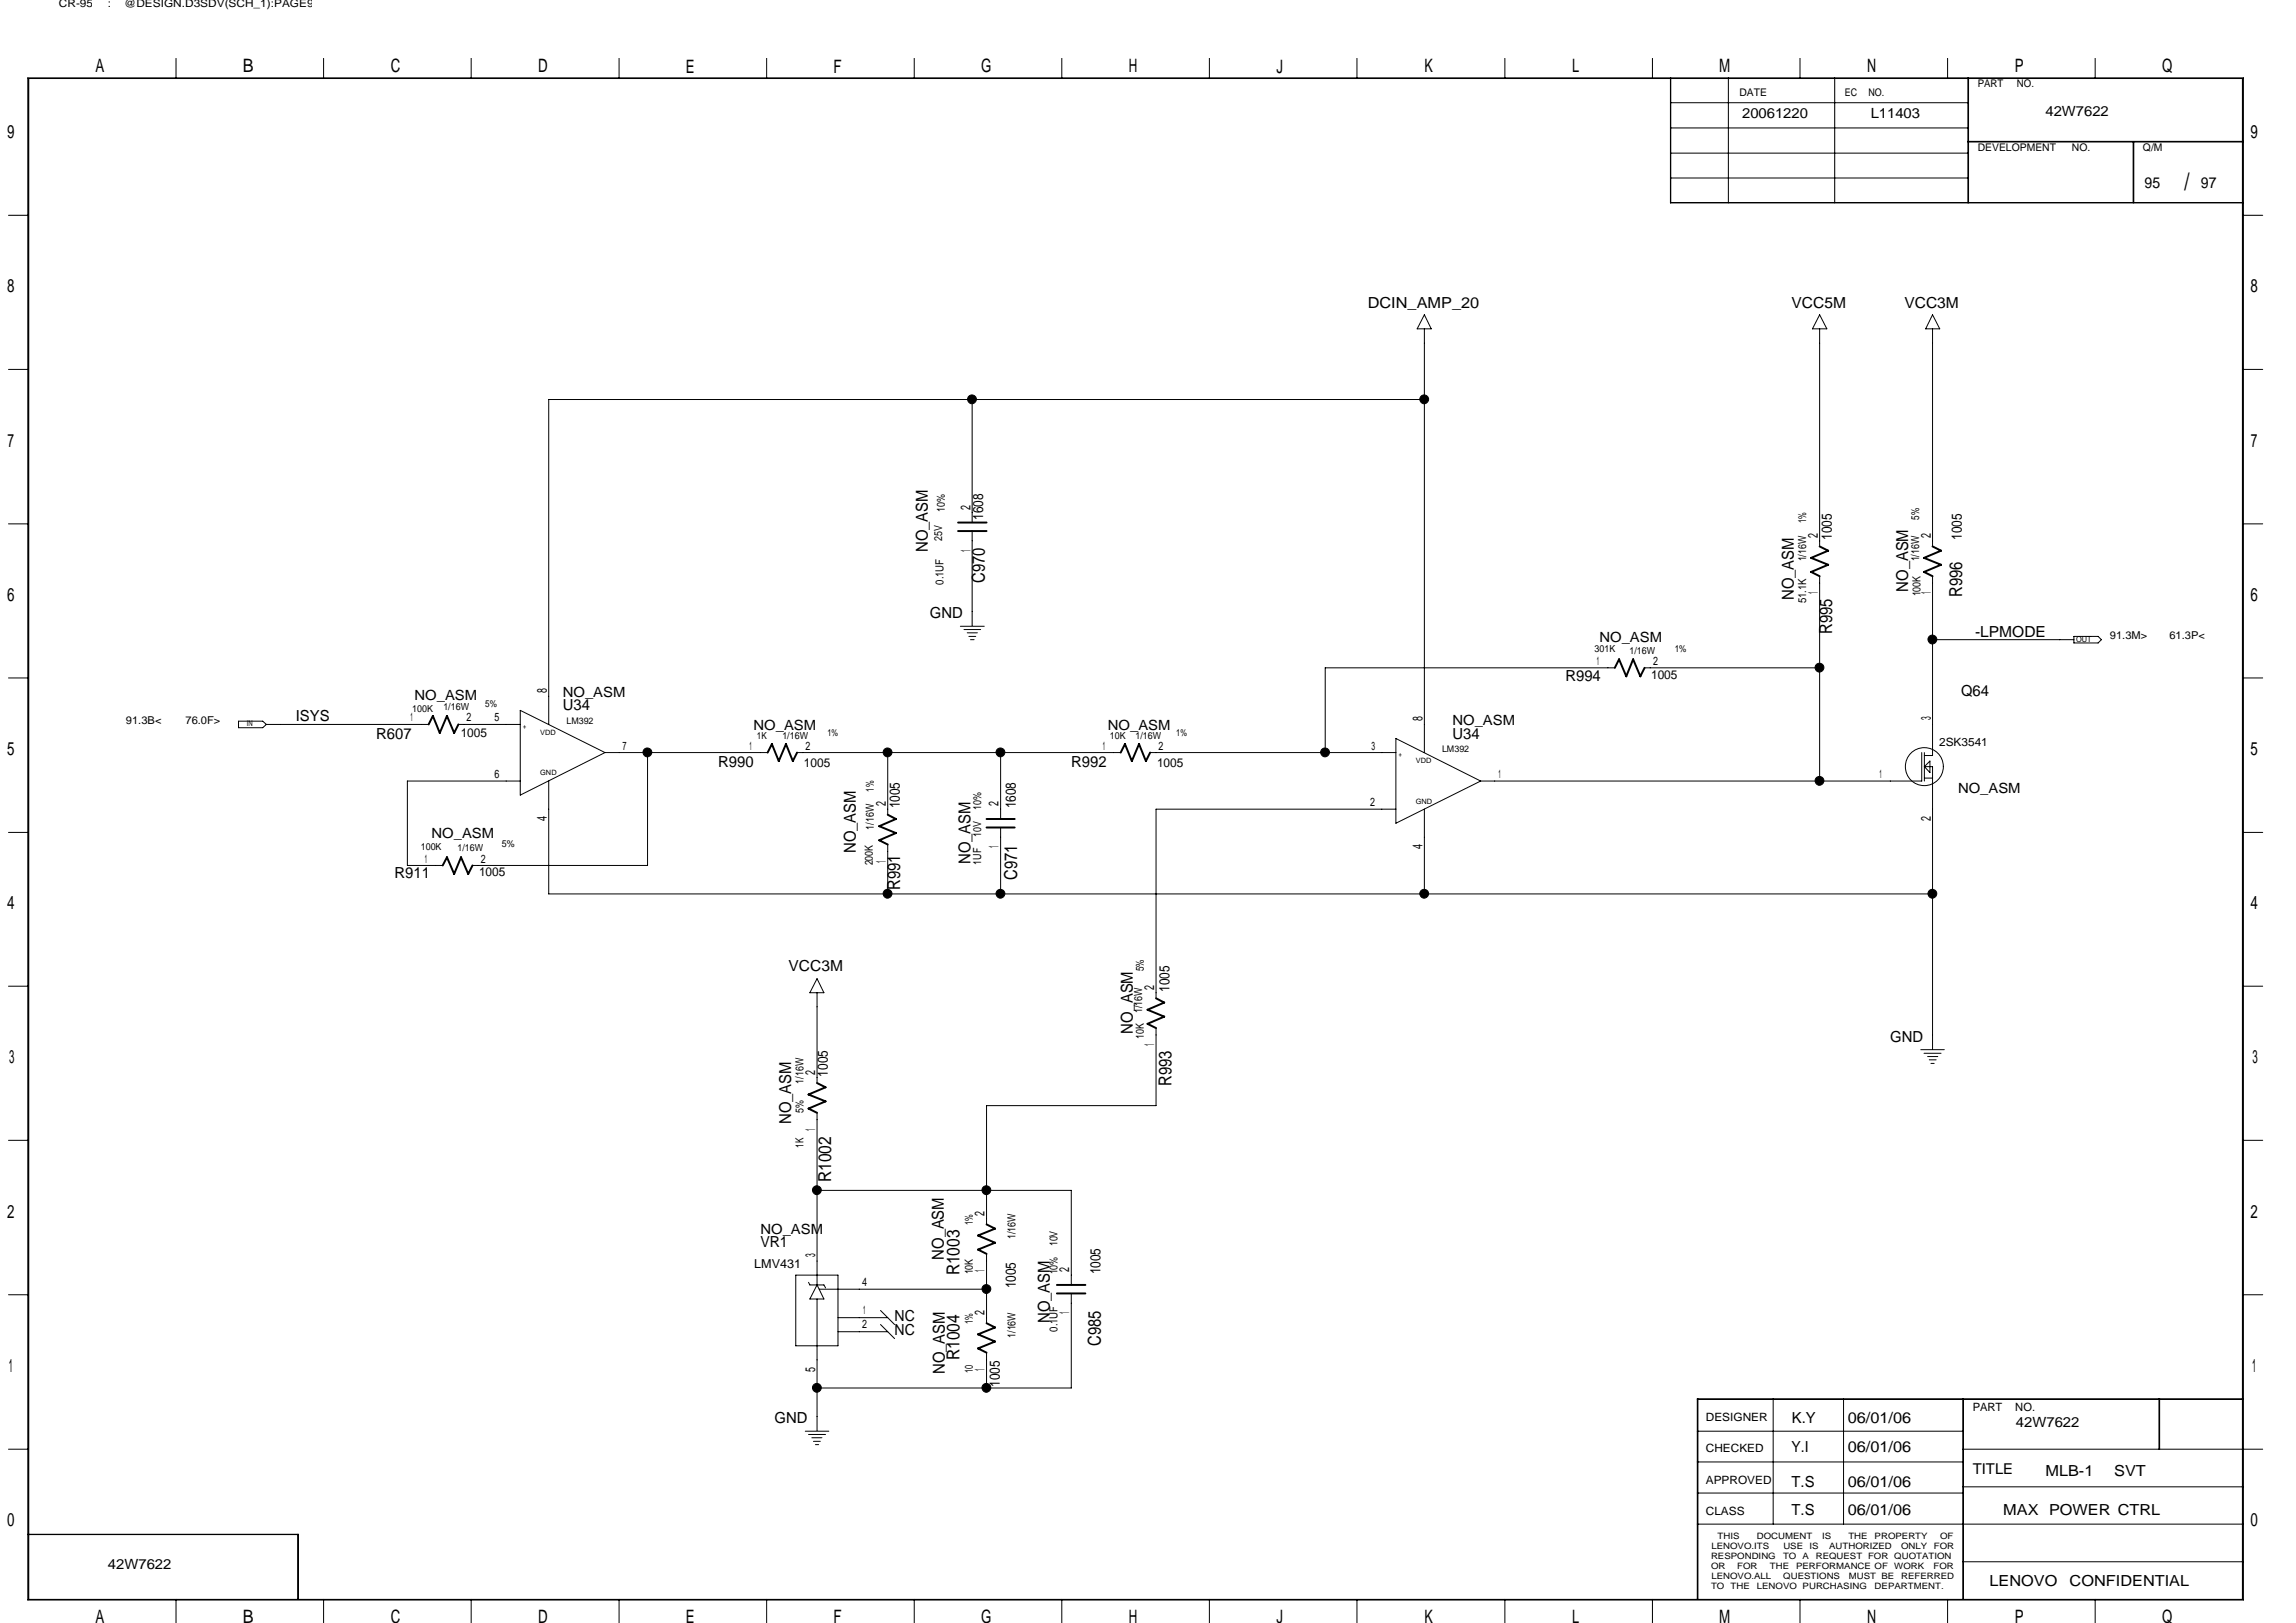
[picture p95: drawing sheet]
<svg xmlns="http://www.w3.org/2000/svg" width="297mm" height="210mm" viewBox="0 0 297 210" stroke-linecap="round" stroke-linejoin="round" font-family="sans-serif">
<defs><g id="words">
<text font-size="3.1" x="282.6" y="24.6">/</text>
<g font-size="2.4">
<text x="12.4" y="9.4">A</text>
<text x="31.4" y="9.4">B</text>
<text x="50.5" y="9.4">C</text>
<text x="69.6" y="9.4">D</text>
<text x="88.7" y="9.4">E</text>
<text x="107.8" y="9.4">F</text>
<text x="127" y="9.4">G</text>
<text x="146" y="9.4">H</text>
<text x="165.1" y="9.4">J</text>
<text x="184.3" y="9.4">K</text>
<text x="203.4" y="9.4">L</text>
<text x="222.4" y="9.4">M</text>
<text x="241.6" y="9.4">N</text>
<text x="260.6" y="9.4">P</text>
<text x="279.7" y="9.4">Q</text>
<text x=".9" y="17.9">9</text>
<text x="291.2" y="17.9">9</text>
<text x=".9" y="37.8">8</text>
<text x="291.2" y="37.8">8</text>
<text x="1" y="57.8">7</text>
<text x="291.2" y="57.8">7</text>
<text x=".9" y="77.8">6</text>
<text x="291.2" y="77.8">6</text>
<text x=".9" y="97.7">5</text>
<text x="291.2" y="97.7">5</text>
<text x=".9" y="117.6">4</text>
<text x="291.2" y="117.6">4</text>
<text x="1.2" y="137.6">3</text>
<text x="291.4" y="137.6">3</text>
<text x=".9" y="157.5">2</text>
<text x="291.2" y="157.5">2</text>
<text x="1.1" y="177.5">1</text>
<text x="291.4" y="177.5">1</text>
<text x=".9" y="197.4">0</text>
<text x="291.2" y="197.4">0</text>
<text x="12.4" y="210">A</text>
<text x="31.4" y="210">B</text>
<text x="50.5" y="210">C</text>
<text x="69.6" y="210">D</text>
<text x="127" y="210">G</text>
<text x="146" y="210">H</text>
<text x="184.3" y="210">K</text>
<text x="203.4" y="210">L</text>
<text x="222.4" y="210">M</text>
<text x="241.6" y="210">N</text>
<text x="260.6" y="210">P</text>
<text x="279.7" y="210">Q</text>
<text x="88.7" y="210">E</text>
<text x="107.8" y="210">F</text>
<text x="165.1" y="210">J</text>
</g>
<g font-size="2.3">
<text x="127.4" y="75.4" transform="rotate(-90 127.4 75.4)">C970</text>
<text x="253.9" y="77.3" transform="rotate(-90 253.9 77.3)">R996</text>
<text x="237" y="82" transform="rotate(-90 237 82)">R995</text>
<text x="131.6" y="113.8" transform="rotate(-90 131.6 113.8)">C971</text>
<text x="116.5" y="115.1" transform="rotate(-90 116.5 115.1)">R991</text>
<text x="151.5" y="140.5" transform="rotate(-90 151.5 140.5)">R993</text>
<text x="107.5" y="152.9" transform="rotate(-90 107.5 152.9)">R1002</text>
<text x="124.1" y="165" transform="rotate(-90 124.1 165)">R1003</text>
<text x="124.1" y="175.9" transform="rotate(-90 124.1 175.9)">R1004</text>
<text x="142.4" y="174.1" transform="rotate(-90 142.4 174.1)">C985</text>
</g>
<g font-size="2.1">
<text x="120.1" y="71.4" transform="rotate(-90 120.1 71.4)">NO_ASM</text>
<text x="232.1" y="77.6" transform="rotate(-90 232.1 77.6)">NO_ASM</text>
<text x="246.9" y="76.5" transform="rotate(-90 246.9 76.5)">NO_ASM</text>
<text x="110.7" y="110.4" transform="rotate(-90 110.7 110.4)">NO_ASM</text>
<text x="125.6" y="111.8" transform="rotate(-90 125.6 111.8)">NO_ASM</text>
<text x="146.6" y="133.7" transform="rotate(-90 146.6 133.7)">NO_ASM</text>
<text x="102.4" y="145.4" transform="rotate(-90 102.4 145.4)">NO_ASM</text>
<text x="122.1" y="163" transform="rotate(-90 122.1 163)">NO_ASM</text>
<text x="135.8" y="171.2" transform="rotate(-90 135.8 171.2)">NO_ASM</text>
<text x="122.3" y="177.8" transform="rotate(-90 122.3 177.8)">NO_ASM</text>
</g>
<g font-size="2">
<text x="277.4" y="24.3">95</text>
<text x="284.7" y="24.3">97</text>
<text x="176.9" y="39.8">DCIN_AMP_20</text>
<text x="231.8" y="39.8">VCC5M</text>
<text x="246.4" y="39.8">VCC3M</text>
<text x="120.3" y="80">GND</text>
<text x="255.5" y="82.4">-LPMODE</text>
<text x="202.5" y="88.1">R994</text>
<text x="38.3" y="93.3">ISYS</text>
<text x="48.7" y="95.5">R607</text>
<text x="72.8" y="91.9">U34</text>
<text x="187.9" y="95.5">U34</text>
<text x="253.7" y="90.1">Q64</text>
<text x="92.9" y="99.2">R990</text>
<text x="138.6" y="99.2">R992</text>
<text x="51.1" y="113.6">R911</text>
<text x="102" y="125.7">VCC3M</text>
<text x="244.6" y="134.8">GND</text>
<text x="98.4" y="161.3">VR1</text>
<text x="115.7" y="172.7">NC</text>
<text x="115.7" y="170.9">NC</text>
<text x="100.2" y="184.1">GND</text>
<text x="231.8" y="184.1">K.Y</text>
<text x="239.1" y="184.1">06/01/06</text>
<text x="231.8" y="187.8">Y.I</text>
<text x="239.1" y="187.8">06/01/06</text>
<text x="264.6" y="190.9">MLB-1</text>
<text x="273.5" y="190.9">SVT</text>
<text x="231.8" y="196">T.S</text>
<text x="231.8" y="192.4">T.S</text>
<text x="239.1" y="196">06/01/06</text>
<text x="239.1" y="192.4">06/01/06</text>
<text x="259.2" y="196">MAX POWER CTRL</text>
<text x="257.4" y="205.2">LENOVO</text>
<text x="267.8" y="205.2">CONFIDENTIAL</text>
</g>
<g font-size="1.9">
<text x="127.2" y="67.3" transform="rotate(-90 127.2 67.3)">1608</text>
<text x="237" y="69.8" transform="rotate(-90 237 69.8)">1005</text>
<text x="253.8" y="69.8" transform="rotate(-90 253.8 69.8)">1005</text>
<text x="116.4" y="104.6" transform="rotate(-90 116.4 104.6)">1005</text>
<text x="131.4" y="104.6" transform="rotate(-90 131.4 104.6)">1608</text>
<text x="151.3" y="128.3" transform="rotate(-90 151.3 128.3)">1005</text>
<text x="107.1" y="139.3" transform="rotate(-90 107.1 139.3)">1005</text>
<text x="131.4" y="166.7" transform="rotate(-90 131.4 166.7)">1005</text>
<text x="142.4" y="164.8" transform="rotate(-90 142.4 164.8)">1005</text>
<text x="129.4" y="179.5" transform="rotate(-90 129.4 179.5)">1005</text>
<text x="255.2" y="190.7">TITLE</text>
</g>
<g font-size="1.8">
<text x="225.4" y="15.3">20061220</text>
<text x="242" y="15.3">L11403</text>
<text x="264.6" y="14.9">42W7622</text>
<text x="125.6" y="66" transform="rotate(-90 125.6 66)">2</text>
<text x="125.6" y="71.4" transform="rotate(-90 125.6 71.4)">1</text>
<text x="235.2" y="69.6" transform="rotate(-90 235.2 69.6)">2</text>
<text x="249.8" y="69.6" transform="rotate(-90 249.8 69.6)">2</text>
<text x="235.2" y="76.9" transform="rotate(-90 235.2 76.9)">1</text>
<text x="249.8" y="76.9" transform="rotate(-90 249.8 76.9)">1</text>
<text x="206.9" y="83.1">NO_ASM</text>
<text x="70.7" y="89.7" transform="rotate(-90 70.7 89.7)">8</text>
<text x="53.6" y="90.6">NO_ASM</text>
<text x="72.8" y="90.2">NO_ASM</text>
<text x="97.5" y="94.4">NO_ASM</text>
<text x="143.3" y="94.4">NO_ASM</text>
<text x="184" y="93.3" transform="rotate(-90 184 93.3)">8</text>
<text x="187.9" y="93.9">NO_ASM</text>
<text x="249.8" y="93.2" transform="rotate(-90 249.8 93.2)">3</text>
<text x="70.7" y="106.2" transform="rotate(-90 70.7 106.2)">4</text>
<text x="114.6" y="104.3" transform="rotate(-90 114.6 104.3)">2</text>
<text x="129.2" y="104.3" transform="rotate(-90 129.2 104.3)">2</text>
<text x="249.8" y="106.2" transform="rotate(-90 249.8 106.2)">2</text>
<text x="253.3" y="102.6">NO_ASM</text>
<text x="55.8" y="108.5">NO_ASM</text>
<text x="114.6" y="111.6" transform="rotate(-90 114.6 111.6)">1</text>
<text x="129.2" y="109.7" transform="rotate(-90 129.2 109.7)">1</text>
<text x="184" y="109.9" transform="rotate(-90 184 109.9)">4</text>
<text x="149.3" y="128.1" transform="rotate(-90 149.3 128.1)">2</text>
<text x="149.3" y="135.3" transform="rotate(-90 149.3 135.3)">1</text>
<text x="105.4" y="139" transform="rotate(-90 105.4 139)">2</text>
<text x="105.4" y="146.3" transform="rotate(-90 105.4 146.3)">1</text>
<text x="98.4" y="159.6">NO_ASM</text>
<text x="127.4" y="157.3" transform="rotate(-90 127.4 157.3)">2</text>
<text x="105.4" y="162.6" transform="rotate(-90 105.4 162.6)">3</text>
<text x="127.4" y="164.5" transform="rotate(-90 127.4 164.5)">1</text>
<text x="138.3" y="164.6" transform="rotate(-90 138.3 164.6)">2</text>
<text x="127.4" y="170.1" transform="rotate(-90 127.4 170.1)">2</text>
<text x="138.3" y="170.1" transform="rotate(-90 138.3 170.1)">1</text>
<text x="105.4" y="177.5" transform="rotate(-90 105.4 177.5)">5</text>
<text x="127.4" y="177.3" transform="rotate(-90 127.4 177.3)">1</text>
<text x="260.8" y="184.7">42W7622</text>
<text x="14" y="202.9">42W7622</text>
</g>
<g font-size="1.6">
<text x="213.6" y="87.9">1005</text>
<text x="59.6" y="95.4">1005</text>
<text x="104" y="99.2">1005</text>
<text x="149.7" y="99.2">1005</text>
<text x="62" y="113.3">1005</text>
<text x="97.6" y="164">LMV431</text>
</g>
<g font-size="1.5">
<text x="206.6" y="86">1</text>
<text x="213.9" y="86">2</text>
<text x="53.1" y="93.3">1</text>
<text x="60.4" y="93.3">2</text>
<text x="64" y="93.3">5</text>
<text x="64" y="100.6">6</text>
<text x="80.5" y="97">7</text>
<text x="97" y="97">1</text>
<text x="104.2" y="97">2</text>
<text x="142.7" y="97">1</text>
<text x="149.9" y="97">2</text>
<text x="177.4" y="97">3</text>
<text x="193.9" y="100.6">1</text>
<text x="243.2" y="100.6">1</text>
<text x="250.9" y="96.5">2SK3541</text>
<text x="177.2" y="104.3">2</text>
<text x="54.9" y="111.6">1</text>
<text x="62.2" y="111.6">2</text>
<text x="111.5" y="166.4">4</text>
<text x="111.5" y="171.9">2</text>
<text x="111.7" y="170.1">1</text>
<text x="220.7" y="183.9">DESIGNER</text>
<text x="255.2" y="182.6">PART</text>
<text x="260.7" y="182.6">NO.</text>
<text x="220.7" y="191.9">APPROVED</text>
<text x="220.7" y="187.9">CHECKED</text>
<text x="220.7" y="196">CLASS</text>
</g>
<g font-size="1.4">
<text x="7.6" y=".9">CR-95</text>
<text x="14" y=".9">:</text>
<text x="16.1" y=".9">@DESIGN.D3SDV(SCH_1):PAGE9</text>
<text x="255.9" y="11.3">PART</text>
<text x="260.9" y="11.3">NO.</text>
<text x="225" y="12.4">DATE</text>
<text x="238.7" y="12.4">EC</text>
<text x="241.7" y="12.4">NO.</text>
<text x="255.9" y="19.6">DEVELOPMENT</text>
<text x="268.1" y="19.6">NO.</text>
<text x="277.2" y="19.6">Q/M</text>
<text x="121.9" y="70" transform="rotate(-90 121.9 70)">25V</text>
<text x="122.2" y="66.3" transform="rotate(-90 122.2 66.3)">10%</text>
<text x="233.7" y="67.7" transform="rotate(-90 233.7 67.7)">1%</text>
<text x="248.3" y="67.2" transform="rotate(-90 248.3 67.2)">5%</text>
<text x="122" y="75.6" transform="rotate(-90 122 75.6)">0.1UF</text>
<text x="233.7" y="72.6" transform="rotate(-90 233.7 72.6)">1/16W</text>
<text x="248.3" y="72.6" transform="rotate(-90 248.3 72.6)">1/16W</text>
<text x="248.5" y="77.2" transform="rotate(-90 248.5 77.2)">100K</text>
<text x="233.7" y="78" transform="rotate(-90 233.7 78)">51.1K</text>
<text x="273" y="82.7">91.3M&gt;</text>
<text x="280.7" y="82.7">61.3P&lt;</text>
<text x="16.3" y="93.7">91.3B&lt;</text>
<text x="24" y="93.7">76.0F&gt;</text>
<text x="113.1" y="107.4" transform="rotate(-90 113.1 107.4)">1/16W</text>
<text x="113.1" y="102.4" transform="rotate(-90 113.1 102.4)">1%</text>
<text x="127" y="104.8" transform="rotate(-90 127 104.8)">10%</text>
<text x="112.9" y="112" transform="rotate(-90 112.9 112)">200K</text>
<text x="127" y="111.9" transform="rotate(-90 127 111.9)">1UF</text>
<text x="127" y="108.2" transform="rotate(-90 127 108.2)">10V</text>
<text x="148" y="125.7" transform="rotate(-90 148 125.7)">5%</text>
<text x="147.8" y="131.1" transform="rotate(-90 147.8 131.1)">1/16W</text>
<text x="148" y="134.4" transform="rotate(-90 148 134.4)">10K</text>
<text x="104" y="144" transform="rotate(-90 104 144)">5%</text>
<text x="104" y="140.2" transform="rotate(-90 104 140.2)">1/16W</text>
<text x="104" y="148.5" transform="rotate(-90 104 148.5)">1K</text>
<text x="125.9" y="158.5" transform="rotate(-90 125.9 158.5)">1%</text>
<text x="131.4" y="160.3" transform="rotate(-90 131.4 160.3)">1/16W</text>
<text x="136.8" y="161.2" transform="rotate(-90 136.8 161.2)">10V</text>
<text x="125.9" y="164.9" transform="rotate(-90 125.9 164.9)">10K</text>
<text x="136.8" y="164.9" transform="rotate(-90 136.8 164.9)">10%</text>
<text x="125.9" y="171.3" transform="rotate(-90 125.9 171.3)">1%</text>
<text x="131.4" y="173.1" transform="rotate(-90 131.4 173.1)">1/16W</text>
<text x="136.8" y="172.3" transform="rotate(-90 136.8 172.3)">0.1UF</text>
<text x="125.9" y="177.7" transform="rotate(-90 125.9 177.7)">10</text>
</g>
<g font-size="1.3">
<text x="206.3" y="84.4">301K</text>
<text x="210.8" y="84.6">1/16W</text>
<text x="216.7" y="84.4">1%</text>
<text x="53.3" y="92.1">100K</text>
<text x="57.4" y="91.9">1/16W</text>
<text x="62.8" y="91.5">5%</text>
<text x="97.9" y="95.5">1K</text>
<text x="101.2" y="95.5">1/16W</text>
<text x="107.1" y="95.2">1%</text>
<text x="143.6" y="95.5">10K</text>
<text x="146.9" y="95.5">1/16W</text>
<text x="152.2" y="95.2">1%</text>
<text x="54.4" y="110">100K</text>
<text x="59.2" y="110.2">1/16W</text>
<text x="64.9" y="109.6">5%</text>
</g>
<g font-size="1.2">
<text x="73.3" y="93.7">LM392</text>
<text x="186.6" y="97.3">LM392</text>
</g>
<g font-size="1.1">
<text x="221.4" y="203">OR</text>
<text x="221.4" y="201.7">RESPONDING</text>
<text x="221.4" y="200.4">LENOVO.ITS</text>
<text x="222.2" y="199.1">THIS</text>
<text x="224.7" y="203">FOR</text>
<text x="227.3" y="199.1">DOCUMENT</text>
<text x="229" y="203">THE</text>
<text x="230.7" y="201.7">TO</text>
<text x="230.7" y="200.4">USE</text>
<text x="232.4" y="203">PERFORMANCE OF</text>
<text x="233.2" y="201.7">A</text>
<text x="234.1" y="200.4">IS</text>
<text x="234.9" y="201.7">REQUEST FOR QUOTATION</text>
<text x="235.8" y="199.1">IS</text>
<text x="236.6" y="200.4">AUTHORIZED</text>
<text x="239.1" y="199.1">THE</text>
<text x="242.5" y="199.1">PROPERTY</text>
<text x="245.1" y="203">WORK</text>
<text x="246" y="200.4">ONLY</text>
<text x="250.1" y="203">FOR</text>
<text x="250.2" y="200.4">FOR</text>
<text x="251" y="199.1">OF</text>
<text x="221.4" y="205.6">TO</text>
<text x="221.4" y="204.3">LENOVO.ALL</text>
<text x="223.9" y="205.6">THE</text>
<text x="227.3" y="205.6">LENOVO PURCHASING</text>
<text x="230.7" y="204.3">QUESTIONS</text>
<text x="239.2" y="204.3">MUST BE</text>
<text x="242.5" y="205.6">DEPARTMENT.</text>
<text x="246" y="204.3">REFERRED</text>
</g>
<g font-size="1">
<text x="268.6" y="83.1">OUT</text>
<text x="31.9" y="94">IN</text>
</g>
<g font-size=".9">
<text x="67.7" y="94.3">+</text>
<text x="69.9" y="95.1">VDD</text>
<text x="69.9" y="100.3">GND</text>
<text x="181" y="97.9">+</text>
<text x="183.2" y="98.8">VDD</text>
<text x="183.2" y="104">GND</text>
</g>
</g></defs>
<g fill="none" stroke="#000" stroke-width=".25">
<path d="M123.9 68.7h3.7M123.9 67.6h3.7M235.4 70.7l1.1 .5-2.2 1 2.2 .9-2.2 .9 1.1 .5M250 70.7l1.1 .5-2.2 1 2.2 .9-2.2 .9 1.1 .5M55.5 93.7l.5-1.1 .9 2.2 .9-2.2 1 2.2 .5-1.1M99.3 97.4l.6-1.1 .9 2.2 .9-2.2 .9 2.2 .5-1.1M145 97.4l.5-1.1 .9 2.2 1-2.2 .8 2.2 .6-1.1M208.9 86.4l.6-1.1 .9 2.2 .9-2.2 .9 2.2 .6-1.1M57.3 112l.5-1.1 1 2.2 .8-2.2 1 2.2 .5-1.1M114.8 105.4l1.1 .6-2.2 .9 2.2 .9-2.2 .9 1.1 .6M127.6 107.1h3.7M127.6 106h3.7"/>
<path d="M149.6 129.2l1 .5-2.1 .9 2.1 .9-2.1 1 1.1 .5M105.7 140.1l1.1 .6-2.2 .9 2.2 .9-2.2 .9 1.1 .6M127.6 158.4l1.1 .6-2.2 .9 2.2 .9-2.2 .9 1.1 .5M127.6 171.2l1.1 .5-2.2 .9 2.2 1-2.2 .9 1.1 .5M136.7 167.3h3.7M136.7 166.2h3.7"/>
</g>
<g fill="none" stroke="#000" stroke-width=".13">
<path d="M3.6 10.1h286.6v196.9h-286.6zM3.7 10.2h286.4v196.7h-286.4zM22.8 7.5v2.6M41.9 7.5v2.6M61 7.5v2.6M80.1 7.5v2.6M99.2 7.5v2.6M118.3 7.5v2.6M137.4 7.5v2.6M156.5 7.5v2.6M175.6 7.5v2.6M194.7 7.5v2.6"/>
<path d="M213.8 7.5v2.6M216.1 10.1v16.1h74.1M216.1 19.8h38.5M216.1 16.6h38.5M216.1 13.3h38.5M216.2 10.1v16.1M223.6 10.1v16.1M232.9 7.5v2.6M237.4 10.1v16.1M252 7.5v2.6M254.6 18.4h35.6M254.6 10.1v16.1"/>
<path d="M254.6 18.3h35.6M254.7 10.1v16.1M271.1 7.5v2.6M276 18.4v7.8M276.1 18.4v7.8M1.1 27.9h2.5M216.1 26.2h74.1M216.2 23h38.4M290.2 27.9h2.5M1.1 47.8h2.5M125.8 51.7v15.9M184.3 51.7h-113.3v42"/>
<path d="M184.3 42.5v54.9M184.3 40.7l.9 1.8h-1.9zM235.4 42.5v28.2M235.4 40.7l.9 1.8h-1.8zM250 42.5v28.2M250 40.7l.9 1.8h-1.8zM290.2 47.8h2.5M1.1 67.8h2.5M125.8 68.7v12.2M235.4 74.5v26.5M250 74.5v23.2h-1M290.2 67.8h2.5"/>
<path d="M1.1 87.7h2.5M30.9 93.3h3.1l.5 .4-.5 .4h-3.1zM34.5 93.7h21M59.3 93.7h8M67.3 91.9l11 5.5-11 5.5zM78.3 97.4h21M83.8 97.4v14.6h-22.7M103.1 97.4h41.9M114.8 97.4v8M124.2 81h3.1M124.7 81.4h2.2M125.1 81.9h1.3"/>
<path d="M125.3 82.3h.9M125.6 82.8h.4M129.5 97.4v8.6M148.8 97.4h31.8M180.6 95.5l11 5.5-11 5.5zM208.9 86.4h-37.5v11M212.8 86.4h22.6M248.6 97.4v3.6h-57M249 99.2h1v36.6M249 97.4v3.6M249.7 98.5v1.4l-.7-.7zM250 82.8h18.3"/>
<path d="M268.3 82.3h3.1l.5 .5-.5 .4h-3.1zM290.2 87.7h2.5M1.1 107.7h2.5M67.3 101h-14.6v11h4.6M71 101v14.7h179M114.8 109.3v6.4M129.5 107.1v8.6M180.6 104.7h-31v24.5M184.3 104.7v11M249 100.7h1M290.2 107.7h2.5M1.1 127.6h2.5"/>
<path d="M105.7 126.6l.9 1.8h-1.8zM105.7 128.4v11.7M149.6 133v10h-22v15.4M248.5 135.8h3M248.9 136.3h2.2M249.4 136.7h1.3M249.6 137.1h.9M249.8 137.6h.4M290.2 127.6h2.5M1.1 147.5h2.5M105.7 144v22.2M105.7 154h32.9v12.2"/>
<path d="M290.2 147.5h2.5M1.1 167.5h2.5M103 165h5.4v9.1h-5.4zM104.6 165.9l.2 .3h1.8l.2 .4M105.7 168.1v17M105.7 166.2l.9 1.9h-1.8zM106 166.8h21.6M108.4 172.3h6.4M108.4 170.5h6.4M113.9 169.5l1.8 1.9M113.9 171.4l1.8 1.8M127.6 162.2v9"/>
<path d="M127.6 175v4.6M138.6 167.3v12.3h-32.9M290.2 167.5h2.5M1.1 187.5h2.5M3.6 198.5h35v8.4M3.6 198.5h35M38.5 198.5v8.4M104.2 185.2h3M104.6 185.6h2.2M105 186h1.3M105.2 186.5h.9M105.5 186.9h.4"/>
<path d="M219.6 185.2h34.4M219.6 197.2h70.6M219.6 181.1h70.6M219.6 193.2h34.4M219.6 189.1h34.4M219.7 181v25.9M229.4 181v16.2M238.5 181v16.2M254 187.5h38.7M254 181v25.9M254 192.4h36.2M279.3 181v6.5"/>
<path d="M279.4 181v6.5M290.2 181h-70.6v25.9M22.8 206.9v3M41.9 206.9v3M61 206.9v3M80.1 206.9v3M99.2 206.9v3M118.3 206.9v3M137.4 206.9v3M156.5 206.9v3M175.6 206.9v3M194.7 206.9v3"/>
<path d="M213.8 206.9v3M232.9 206.9v3M252 206.9v3M254 202.1h36.2M271.1 206.9v3"/>
<circle cx="249" cy="99.2" r="2.46"/>
</g>
<g fill="#000" stroke="#000" stroke-width=".13">
<circle cx="125.7" cy="51.7" r=".57"/>
<circle cx="184.3" cy="51.7" r=".57"/>
<circle cx="83.8" cy="97.3" r=".57"/>
<circle cx="114.8" cy="97.3" r=".57"/>
<circle cx="129.4" cy="97.3" r=".57"/>
<circle cx="171.4" cy="97.3" r=".57"/>
<circle cx="235.4" cy="86.4" r=".57"/>
<circle cx="250" cy="82.7" r=".57"/>
<circle cx="114.8" cy="115.6" r=".57"/>
<circle cx="129.4" cy="115.6" r=".57"/>
<circle cx="184.3" cy="115.6" r=".57"/>
<circle cx="235.4" cy="101" r=".57"/>
<circle cx="250" cy="115.6" r=".57"/>
<circle cx="105.7" cy="154" r=".57"/>
<circle cx="127.6" cy="154" r=".57"/>
<circle cx="105.7" cy="179.6" r=".57"/>
<circle cx="127.6" cy="179.6" r=".57"/>
<circle cx="127.6" cy="166.8" r=".57"/>
</g>
<use href="#words"/>
</svg>
